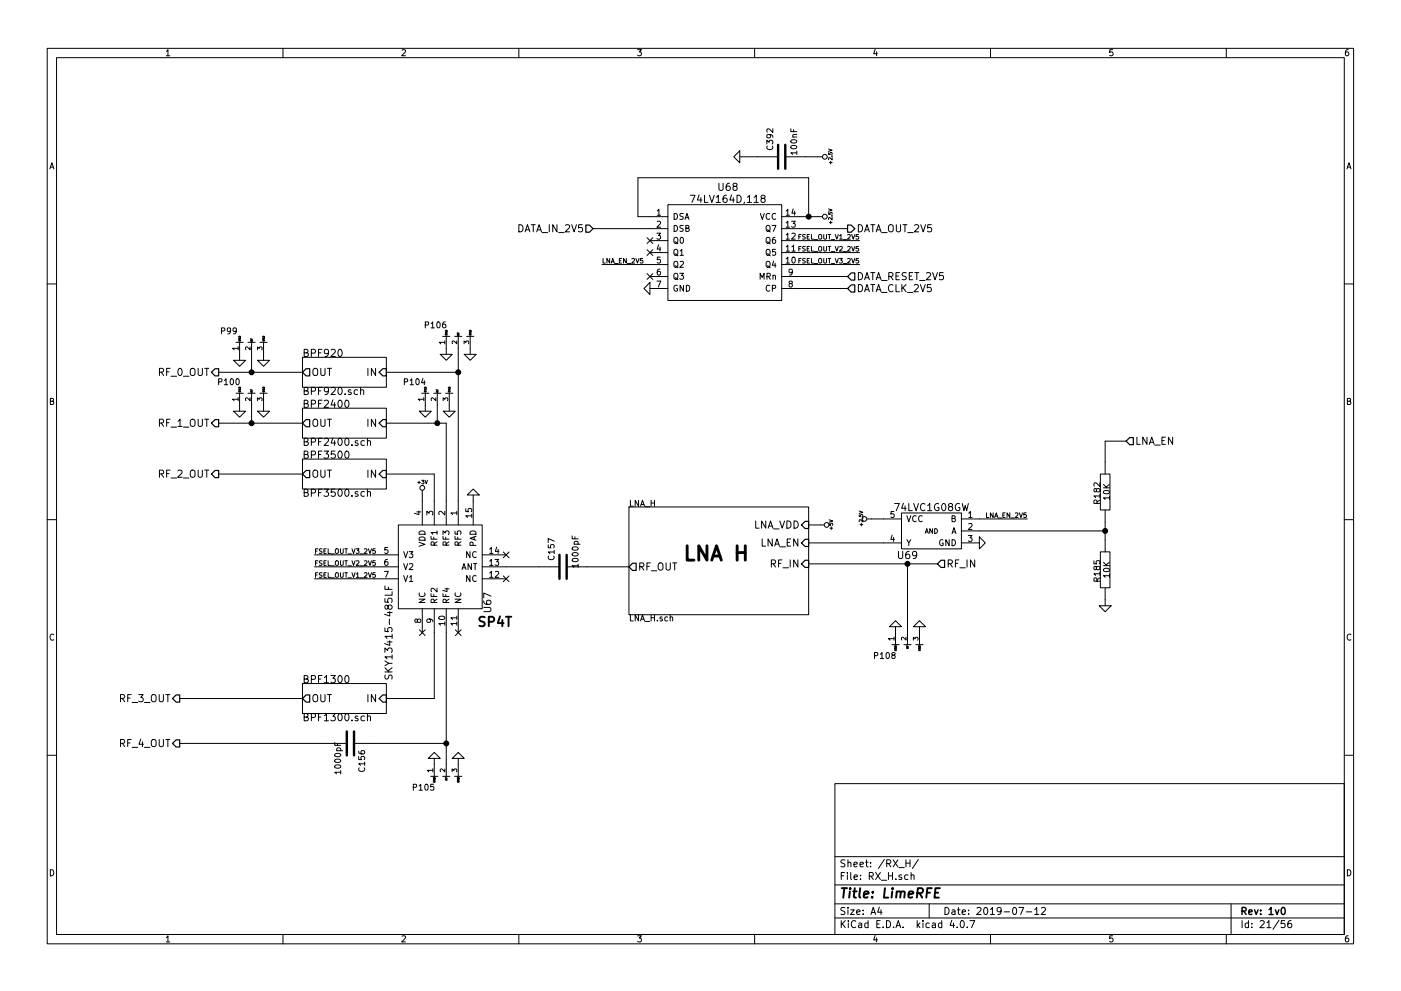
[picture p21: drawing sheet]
<svg xmlns="http://www.w3.org/2000/svg" width="297mm" height="210mm" viewBox="0 0 297 210" stroke-linecap="round" stroke-linejoin="round" font-family="sans-serif">
<g fill="none" stroke="#000" stroke-width=".21">
<path d="M10 10.3h277v189.9h-277zM12 12.2h273v186.1h-273zM35.3 10.9l.3-.4v1.3M35.3 11.8h.7M60 10.3v1.9M85.2 10.6l.5-.1 .3 .4-.8 .9h.8M110 10.3v1.9M135.2 10.5h.8l-.4 .5 .3 .1 .1 .2-.1 .4-.2 .1-.5-.1M160 10.3v1.9M185.5 10.5l-.3 .9h.8M185.9 11v.8M210 10.3v1.9"/>
<path d="M235.9 10.5h-.6v.6h.6l.1 .5-.3 .2-.4-.1M260 10.3v1.9M285.9 10.5l-.4 .1-.2 .2-.1 .8 .3 .2 .4-.1 .1-.4-.1-.2-.4-.1-.3 .3M10.6 35.8l.4-1.3 .4 1.3M10.7 35.5h.6M152.4 38.9v1.2l.3 .3h.3l.3-.3v-1.2M154.7 38.9l-.4 .1a.99 .99 0 0 0 0 1.4l.5-.1v-.6l-.3-.2h-.2l-.4 .2M155.6 33.3l1.2-1.3v2.5zM155.7 39.5l-.3-.3 .1-.2 .2-.1 .4 .1 .2 .2-.1 .2-.7 .2-.1 .2v.3l.3 .3h.3l.3-.3v-.3l-.3-.3M156.8 33.3h8.2M162.6 30.6v-.8l.5 .4 .1-.4h.5l.2 .2-.2 .6M162.7 31a.56 .56 0 0 0 .5 .8 .56 .56 0 0 0 .5-.8"/>
<path d="M163.1 28.5l.3 .3-.1 .4h-.6l-.1-.4 .2-.3 .8 .1 .3 .3v.3M163.9 27.3v.8l-1-.8-.3 .3 .1 .4M166.5 33.3h7.9M167.7 27.3v.6h1.2M167.8 31a.69 .69 0 0 1 1.1 .3 .74 .74 0 0 1-1.2-.1zM167.8 29.8a.69 .69 0 0 1 1.1 .3 .74 .74 0 0 1-1.2-.2zM168.1 29.1h.8M168.2 27.5v.4M168.9 32.4h-1.2l.3 .4M168.9 28.5l-.8 .1v.3l.1 .2M168.9 32.1v.7M175.7 32.4v.4h.3v-.4h.3l.1 .1v.3"/>
<path d="M175.7 31.6l.7 .3-.7 .2M175.8 34.5h.6M176.1 34.2v.6M176.4 33.1h.1M176.4 33.4v.5l-.5-.5-.2 .1v.4M285.6 35.8l.4-1.3 .4 1.3M285.7 35.5h.6M110 47.7a.77 .77 0 0 1 .9 .7 .77 .77 0 0 1-.9 .8zM111.3 49.2l.5-1.5 .5 1.5M111.5 48.8h.7M112.6 47.7h.9M113.1 47.7v1.5"/>
<path d="M113.8 49.2l.5-1.5 .5 1.5M113.9 48.8h.8M114.9 49.3h1.2M116.5 47.7v1.5M118.1 47.7v1.5l-.9-1.5v1.5M118.4 49.3h1.2M119.9 47.8l.6-.1 .3 .4-1 1.1h1M121.2 47.7l.5 1.5 .5-1.5M123.4 47.7h-.7l-.1 .7 .3-.1h.5l.1 .6-.3 .3-.6-.2M125.7 48.5h15.9M127.6 56.1h14M127.9 54.8v1h.4"/>
<path d="M129.3 54.8v1l-.6-1v1M129.6 55.8l.3-1 .4 1M129.7 55.5h.4M130.3 55.9h.8M131.3 55.3h.3M131.8 54.8h-.5v1h.5M132.8 54.8v1l-.6-1v1M133 55.9h.8M134 54.9l.3-.1 .2 .3-.6 .7h.6M134.8 54.8l.4 1 .3-1M136.3 54.8h-.5l-.1 .5h.5l.1 .3-.2 .2-.4-.1M137.2 50.4l1.2 1.3"/>
<path d="M137.2 53l1.2 1.2M137.2 58.1l1.2 1.2M137.8 51h3.8M137.8 53.6h3.8M137.8 58.7h3.8M138.4 50.4l-1.2 1.3M138.4 53l-1.2 1.2M138.4 58.1l-1.2 1.2M139.3 49.5h.8l-.5 .5 .4 .1v.5l-.2 .1-.5-.1M139.3 59.6h.8l-.5 1.3M139.3 44.7l.4-.3v1.3M139.3 47l.5-.1 .3 .4-.8 .9h.8"/>
<path d="M139.3 45.7h.8M139.6 51.9l-.3 1h.8M139.9 57.1h-.3l-.2 .3-.1 .7 .3 .3 .4-.2-.1-.6h-.3l-.3 .2M139.9 52.4v.9M140 54.6h-.6l-.1 .5h.7v.6l-.2 .1-.5-.1M141.6 43.4h24.1v20.3h-24.1zM141.6 46h-6.3v-8.3h36.1v8.3M142.9 45.3a.64 .64 0 0 1 .7 .6 .64 .64 0 0 1-.7 .7zM142.9 47.8a.64 .64 0 0 1 .7 .7 .64 .64 0 0 1-.7 .6zM142.9 50.5l.3-.1h.3l.2 .8a.42 .42 0 0 1-.2 .4 .42 .42 0 0 1-.4 0l-.2-.4zM142.9 53.1l.3-.2 .3 .1 .2 .7a.42 .42 0 0 1-.2 .4 .42 .42 0 0 1-.4 0l-.2-.4zM142.9 55.6l.3-.2 .3 .1 .2 .8a.42 .42 0 0 1-.2 .4 .42 .42 0 0 1-.4-.1l-.2-.3z"/>
<path d="M142.9 58.2l.3-.2h.3l.2 .8a.42 .42 0 0 1-.2 .4 .42 .42 0 0 1-.4 0l-.2-.4zM143.1 51.3l.7 .4M143.1 53.9l.7 .4M143.1 56.4l.7 .4M143.1 58.9l.7 .5M144.1 58h.8l-.4 .5 .4 .1v.5l-.2 .2-.6-.2M144.2 53.3l.4-.4v1.3M144.2 55.5l.5-.1 .2 .4-.8 .9h.8M144.2 54.2h.7M144.3 50.5l.2-.1a.67 .67 0 0 1 .4 .6 .67 .67 0 0 1-.4 .6l-.3-.5zM144.9 45.3h-.7v.5a.54 .54 0 0 1 .6 .6l-.2 .2-.5-.1M144.9 47.9h-.7v.4a.54 .54 0 0 1 .6 .7l-.2 .1-.5-.1"/>
<path d="M145.2 46.6l.4-1.3 .5 1.3M145.4 46.2h.5M145.4 48.4l.6-.1v-.4l-.6-.1v1.3h.5l.2-.4-.3-.3M146.4 41.4h1l-.7 1.5M148.2 41.3l-.3 1.1h.9M148.6 41.9v1M149.4 41.4v1.5h.7M150.4 41.4l.5 1.5 .5-1.5M151.8 41.9l.5-.5v1.5M151.8 42.9h.9M154 41.4l-.4 .1a.99 .99 0 0 0 0 1.4l.5-.1 .1-.5-.3-.3h-.3l-.3 .3M155.1 41.3l-.4 1.1h1"/>
<path d="M155.5 41.9v1M156.3 41.4a.77 .77 0 0 1 .9 .8 .77 .77 0 0 1-.9 .7zM157.9 42.9l-.2 .3M158.4 41.9l.5-.5v1.5M158.4 42.9h.9M159.9 41.9l.5-.5v1.5M159.9 42.9h.9M161.2 59.3v-1.3l.4 .9 .4-.9v1.3M161.2 45.3l.4 1.3 .5-1.3M161.6 42.1l-.3-.3 .1-.2 .2-.2 .5 .1 .1 .2v.2l-.7 .3-.2 .2v.3l.3 .2h.3l.3-.2v-.3l-.3-.3M162.5 55.6l.2-.2 .4 .1 .2 .8a.42 .42 0 0 1-.2 .4 .42 .42 0 0 1-.5-.1l-.2-.3zM162.5 53.1l.2-.2 .4 .1 .2 .7a.42 .42 0 0 1-.2 .4 .42 .42 0 0 1-.5 0l-.2-.4z"/>
<path d="M162.5 50.5l.2-.1h.4l.2 .8a.42 .42 0 0 1-.2 .4 .42 .42 0 0 1-.5 0l-.2-.4zM162.5 48l.2-.2 .4 .1 .2 .8a.42 .42 0 0 1-.2 .3 .42 .42 0 0 1-.5 0l-.2-.3zM162.6 58.6h.6l.1-.5-.7-.1v1.3M162.7 56.4l.6 .4M162.7 53.9l.6 .4M162.7 51.3l.6 .4M162.7 48.8l.6 .4M162.9 58.6l.4 .7M163.2 45.4a.56 .56 0 0 0-.8 .5 .56 .56 0 0 0 .8 .5M163.7 47.8h.8l-.5 1.3M163.9 58.5l.2-.1 .3 .1v.8M163.9 58.4v.9"/>
<path d="M164 55.4l-.2 .9h.7M164.3 50.4h-.3l-.2 .3v.7l.2 .2 .4-.1-.1-.6-.3-.1-.2 .3M164.3 55.8v.9M164.4 52.9h-.6v.6h.6v.5l-.2 .2-.4-.2M164.5 45.4a.56 .56 0 0 0-.8 .5 .56 .56 0 0 0 .8 .5M165.7 46h8.7M165.7 48.5h14M165.7 51h16.5M165.7 53.6h16.5M165.7 56.1h16.5M165.7 58.7h14M166.7 54.9l.3-.3v1.2"/>
<path d="M166.7 52.4l.3-.4v1.3M166.7 49.8l.3-.3v1.2M166.7 47.3l.3-.4v1.3M166.7 44.7l.3-.3v1.3M166.7 50.7h.7M166.7 45.7h.7M166.7 55.8h.7M166.7 53.3h.7M166.7 48.2h.7M167.8 46.9h.8l-.4 .5 .4 .1v.6l-.2 .1-.6-.1M167.9 52.4l.3-.4v1.3M167.9 49.6l.5-.1 .2 .3-.8 .9h.8"/>
<path d="M167.9 53.3h.7M168 57.6l-.2 .3-.4-.1-.1-.6 .5-.1 .2 .2-.1 .8-.3 .3h-.2M168 54.7l.2-.1a.67 .67 0 0 1 .4 .6 .67 .67 0 0 1-.4 .6l-.3-.5zM168.2 44.3l-.3 .9h.8M168.5 44.8v.9M169.4 55.3h.3M169.4 52.8h.3M169.4 50.2h.3M169.8 52.3h-.4v1M169.8 49.8h-.4v.9M169.8 54.8h-.4v1M170.7 52.3l-.5 .1a.41 .41 0 0 0 .5 .5l-.1 .3h-.4"/>
<path d="M170.7 49.8l-.5 .1a.41 .41 0 0 0 .5 .5l-.1 .3h-.4M170.7 54.9h-.5a.41 .41 0 0 0 .5 .5l-.1 .4h-.4M171.1 55.3h.4M171.1 52.8h.4M171.1 50.2h.4M171.6 52.3h-.5v1h.5M171.6 49.8h-.5v.9h.5M171.6 54.8h-.5v1h.5M172 52.3v1h.5M172 49.8v.9h.5M172 54.8v1h.5M172.6 55.9h.8"/>
<path d="M172.6 53.4h.8M172.6 50.8h.8M173.6 52.4l.2-.1 .4 .1-.1 .8h-.5zM173.6 49.9l.2-.1 .4 .1-.1 .8-.5-.1zM173.7 54.9l.3-.1 .2 .2v.7l-.2 .1-.4-.1v-.5zM174.7 52.3v.8l.2 .2 .3-.2v-.8M174.7 49.8v.8l.2 .1 .3-.1v-.8M174.7 54.8v.8l.2 .2 .3-.2v-.8M175.6 52.3h.5M175.6 49.8h.5M175.6 54.8h.5M175.7 45.1v.4h.3v-.4h.3l.1 .1v.3"/>
<path d="M175.7 44.3l.7 .3-.7 .2M175.8 47.2h.6M175.8 49.8v.9M175.8 52.3v1M175.8 54.8v1M176.1 46.9v.6M176.2 55.9h.8M176.2 53.4h.8M176.2 50.8h.8M176.4 45.8h.1M176.4 46.1v.5l-.5-.5-.2 .1v.4M177.1 52.3l.3 1 .3-1"/>
<path d="M177.1 49.8l.3 .9 .3-.9M177.1 54.8l.3 1 .3-1M178 54.8h.6l-.3 .4 .3 .2-.1 .3h-.5M178 52.4l.4-.1 .2 .3-.6 .7h.6M178 50l.3-.2v.9M178 50.7h.6M178.8 55.9h.7M178.8 53.4h.7M178.8 50.8h.7M179.7 52.4l.4-.1 .2 .3-.6 .7h.6M179.7 49.9l.4-.1 .2 .2-.6 .7h.6M179.7 54.9l.4-.1 .2 .3-.6 .7h.6"/>
<path d="M180.6 52.3l.3 1 .3-1M180.6 49.8l.3 .9 .3-.9M180.6 54.8l.3 1 .3-1M182 57.8a.77 .77 0 0 1 .9 .8 .77 .77 0 0 1-.9 .8zM182 47.7a.77 .77 0 0 1 .9 .7 .77 .77 0 0 1-.9 .8zM182 52.3h-.5v.5l.5-.1 .1 .4-.2 .2-.4-.1M182 49.8h-.5v.4h.5l.1 .4-.2 .1-.4-.1M182 54.8h-.5v.5h.5l.1 .3-.2 .2-.4-.1M183.3 59.4l.5-1.6 .5 1.6M183.3 49.2l.5-1.5 .5 1.5M183.4 58.9h.8M183.4 48.8h.8"/>
<path d="M184.6 57.8h.9M184.6 47.7h.9M185 47.7v1.5M185 57.8v1.6M185.8 59.4l.5-1.6 .5 1.6M185.8 49.2l.5-1.5 .5 1.5M185.9 58.9h.7M185.9 48.8h.7M186.9 59.5h1.2M186.9 49.3h1.2M188.4 58.6h.8l.1-.3v-.3l-.3-.2h-.6v1.6M188.4 47.9a.5 .5 0 0 1 .6-.2 .5 .5 0 0 1 .4 .5l-.1 .8-.3 .2a.53 .53 0 0 1-.6-.5z"/>
<path d="M188.8 58.6l.5 .8M190 58.6h.5M190 47.7v1.2l.3 .3h.3l.3-.3v-1.2M190.7 57.8h-.7v1.6h.7M191.4 47.7h.9M191.9 47.7v1.5M192.2 57.9l-.6-.1-.3 .3 .1 .4 .7 .3v.4l-.3 .2-.5-.1M192.5 49.3h1.1M192.8 58.6h.5M193.5 57.8h-.7v1.6h.7M193.9 47.8l.6-.1 .3 .4-.9 1.1h.9M194 57.8h.8"/>
<path d="M194.4 57.8v1.6M195 59.5h1.1M195.2 47.7l.5 1.5 .5-1.5M196.4 58l.6-.2 .3 .5-.9 1.1h.9M197.5 47.7h-.8l-.1 .7 .3-.1h.5l.1 .6-.3 .3-.6-.2M197.7 57.8l.5 1.6 .6-1.6M200 57.8h-.8v.8l.2-.2 .5 .1 .2 .6-.4 .3-.5-.2M10 60.2h2M33.8 79l.7-.1 .2-.2-.1-.4-.2-.1h-.6v1.5M34.2 79l.5 .7M35.3 78.9h.5M36.1 78.2h-.8v1.5"/>
<path d="M36.3 79.8h1.1M37.9 78.3l.2-.1a.81 .81 0 0 1 .5 .7 .81 .81 0 0 1-.5 .8l-.2-.2-.2-.4zM38.9 79.8h1.2M40.6 78.2a.5 .5 0 0 1 .5 0 .5 .5 0 0 1 .3 .5l-.1 .8-.3 .2a.53 .53 0 0 1-.7-.5v-.5zM42 78.2v1.2l.3 .3h.3l.3-.3v-1.2M43.4 78.2h.9M43.8 78.2v1.5M46.4 79h17.7M47 70.2l.6-.1v-.4l-.6-.1v1.2M48.9 70.1l-.2 .3-.4-.1-.1-.6 .5-.1 .2 .2-.1 .7-.3 .3h-.2M49.5 76.4h2.6l-1.3 1.3zM50 72.6h1.6"/>
<path d="M50.1 70.1l-.2 .3-.4-.1v-.6l.4-.1 .2 .2v.7l-.3 .3h-.3M50.5 73.9h-1.2l.3 .3M50.5 73.6v.6M50.6 71.7h.4l-.4 .3h.4M50.6 72.2l.2 .2 .2-.1v-.1h-.2M50.6 71.4l.3-.1 .1 .2h-.4zM50.8 72.6v3.8M52.6 72.6h1.5M53 73.6v.6l-.7-.6-.3 .2 .1 .4M53.1 71.8v.2h.4M53.3 71.9v.1M53.3 72.6v6.4"/>
<path d="M53.4 72.4l-.1-.2-.2 .1v.1h.4M53.5 72.2l-.1 .1M54.6 74.2v-.6l.4 .3 .1-.3 .4 .1v.5M54.6 76.4h2.5l-1.2 1.3zM55.1 72.6h1.5M55.7 71.7h.4l-.4 .3h.4M55.7 72.2l.2 .2 .2-.1v-.1h-.2M55.7 71.4l.3-.1 .1 .2h-.4zM55.9 72.6v3.8M64.1 75.8h17.8v6.4h-17.8zM64.5 74.8h.7l.1-.3-.1-.2-.7-.2v1.5h.6l.3-.2v-.3l-.4-.3M66 74.9l.8-.1 .1-.2-.1-.3-.2-.2h-.6v1.5"/>
<path d="M66.4 78.4a.5 .5 0 0 1 .6-.3 .5 .5 0 0 1 .4 .6l-.1 .8-.3 .2a.53 .53 0 0 1-.7-.5zM67.5 74.8h.5M68 78.2v1.2l.3 .3h.3l.3-.3v-1.2M68.3 74.1h-.8v1.5M69.4 78.2h.9M69.6 74.8l-.3 .3h-.2l-.3-.3v-.5l.5-.2a.96 .96 0 0 1-.1 1.5h-.3M69.8 78.2v1.5M70.2 74.3l.6-.2 .3 .4-.9 1.1h.9M71.8 74.3l.2-.2a.81 .81 0 0 1 .6 .8 .81 .81 0 0 1-.6 .7l-.2-.1-.1-.4zM78 78.2v1.5M79.6 78.2v1.5l-.9-1.5v1.5M81.9 79h15.3"/>
<path d="M90.2 69l.6-.1v-.5l-.6-.1v1.3M91.4 68.7l.3-.4v1.3M91.4 69.6h.7M92.7 68.4l.2-.1a.67 .67 0 0 1 .4 .6 .67 .67 0 0 1-.4 .7l-.3-.5zM93.3 75.2h2.6l-1.3 1.2zM93.9 71.4h1.5M94.3 72.6h-1.2l.3 .4M94.3 72.3v.7M94.4 70.5h.4l-.4 .2h.4M94.4 68.3h-.3l-.2 .3-.1 .7 .3 .3 .4-.2-.1-.6h-.3l-.3 .2M94.4 70.9l.2 .2 .2-.1v-.1l-.2 .1M94.4 70.1h.3l.1 .2h-.4z"/>
<path d="M94.6 71.4v3.8M96.4 71.4h1.5M96.9 72.3v.6l-.8-.6-.2 .2 .1 .4M97 70.6v.1h.4M97.2 70.6v.1M97.2 71.4v40M97.2 71.1l-.2-.2v.2h.4M97.4 70.9l-.2 .1M98.4 72.9v-.6l.4 .4 .2-.4 .3 .1v.5M98.4 75.2h2.6l-1.3 1.2zM98.9 71.4h1.6M99.5 70.5h.4l-.4 .2h.4"/>
<path d="M99.5 70.9l.2 .2 .2-.1v-.1l-.2 .1M99.5 70.1h.3l.1 .2h-.4zM99.7 71.4v3.8M136.5 61.2l1.3-1.3v2.6zM137.8 61.2h3.8M143.6 60.6a.59 .59 0 0 0-.7 .5 .59 .59 0 0 0 .7 .6v-.5h-.2M144.9 60.5v1.3l-.7-1.3v1.3M145.5 60.5a.64 .64 0 0 1 .7 .7 .64 .64 0 0 1-.7 .6zM163.2 60.6a.56 .56 0 0 0-.8 .5 .56 .56 0 0 0 .8 .6M163.8 61.2l.6-.1v-.5l-.6-.1v1.3M165.7 61.2h14M167.5 60.2l-.2-.3 .1-.2h.5v.3l-.5 .2-.1 .2v.4l.2 .1h.3l.2-.3-.1-.3-.1-.1"/>
<path d="M182 60.4a.77 .77 0 0 1 .9 .7 .77 .77 0 0 1-.9 .8zM183.3 61.9l.5-1.5 .5 1.5M183.4 61.5h.8M184.6 60.4h.9M185 60.4v1.5M185.8 61.9l.5-1.5 .5 1.5M185.9 61.5h.7M186.9 62h1.2M189.3 60.5a.72 .72 0 0 0-1 .5 .72 .72 0 0 0 .7 .9l.3-.2M190 60.4v1.5h.7M191.2 60.4v1.5M191.4 61l.7 .9"/>
<path d="M192.1 60.4l-.9 .8M192.4 62h1.1M193.8 60.5l.6-.1 .3 .4-.9 1.1h.9M195.1 60.4l.6 1.5 .5-1.5M197.4 60.4h-.8v.7l.2-.1h.5l.2 .6-.3 .3-.6-.2M285 60.2h2M10.7 85.1h.5l.1-.5-.6-.1v1.3h.5l.2-.4-.3-.3M33.8 89.8l.7-.1 .2-.2-.1-.4-.2-.2h-.6v1.6M34.2 89.8l.5 .7M35.3 89.7h.5M36.1 88.9h-.8v1.6M36.1 99.7h-.8v1.6"/>
<path d="M36.3 90.6h1.1M37.7 89.4l.5-.5v1.6M37.7 99.9l.6-.2 .3 .5-.9 1.1h.9M37.7 90.5h.9M38.9 90.6h1.2M40.4 100a.5 .5 0 0 1 .6-.3 .5 .5 0 0 1 .4 .5l-.1 .9-.3 .2a.53 .53 0 0 1-.7-.5zM40.6 89a.5 .5 0 0 1 .5 0 .5 .5 0 0 1 .3 .5l-.1 .8-.3 .2a.53 .53 0 0 1-.7-.5v-.5zM42 88.9v1.3l.3 .3h.3l.3-.3v-1.3M42 99.7v1.3l.3 .3h.3l.3-.3v-1.3M43.4 88.9h.9M43.4 99.7h.9M43.8 88.9v1.6"/>
<path d="M43.8 99.7v1.6M46.4 81l.6-.1v-.4l-.6-.1v1.2M46.4 89.8h17.7M47.6 80.7l.3-.3v1.2M47.6 81.6h.7M48.9 80.5l.2-.1a.67 .67 0 0 1 .4 .6 .67 .67 0 0 1-.4 .6l-.3-.5zM49.5 87.2h2.6l-1.3 1.3zM50 83.4h1.6M50.1 80.5l.2-.1a.67 .67 0 0 1 .4 .6 .67 .67 0 0 1-.4 .6l-.3-.5zM50.5 84.7h-1.2l.3 .3M50.5 84.3v.7M50.6 82.5h.4l-.4 .3h.4"/>
<path d="M50.6 83l.2 .2 .2-.1v-.1h-.2M50.6 82.2l.3-.1 .1 .2h-.4zM50.8 83.4v3.8M52.6 83.4h1.5M53 84.4v.6l-.7-.6-.3 .2 .1 .4M53.1 82.6v.2h.4M53.3 82.7v.1M53.3 83.4v6.4M53.4 83.2l-.1-.2-.2 .1v.1h.4M53.5 83l-.1 .1M54.6 85v-.6l.4 .3 .1-.3h.4v.6M54.6 87.2h2.5l-1.2 1.3z"/>
<path d="M55.1 83.4h1.5M55.7 82.5h.4l-.4 .3h.4M55.7 83l.2 .2 .2-.1v-.1h-.2M55.7 82.2l.3-.1 .1 .2h-.4zM55.9 83.4v3.8M64.1 86.6h17.8v6.4h-17.8zM64.1 97.4h17.8v6.4h-17.8zM64.5 85.6h.7l.1-.3-.1-.2-.7-.2v1.5h.6l.2-.1 .1-.4-.4-.3M64.5 93.7l.7-.1 .1-.2-.1-.3-.7-.1v1.5h.6l.2-.1 .1-.4-.4-.3M64.5 96.4h.7l.1-.3-.1-.2-.7-.2v1.5h.6l.2-.1 .1-.4-.4-.3M64.5 82.9l.7-.1 .1-.2-.1-.3-.7-.1v1.5h.6l.2-.1 .1-.4-.4-.3M66 85.7l.8-.1 .1-.2-.1-.3-.2-.2h-.6v1.5"/>
<path d="M66 93.8l.8-.1 .1-.2-.1-.4-.2-.1h-.6v1.5M66 96.5l.8-.1 .1-.2-.1-.3-.2-.2h-.6v1.5M66 83l.8-.1 .1-.2-.1-.4-.2-.1h-.6v1.5M66.4 89.2a.5 .5 0 0 1 .6-.3 .5 .5 0 0 1 .4 .6l-.1 .8-.3 .2a.53 .53 0 0 1-.7-.5zM66.4 100a.5 .5 0 0 1 .6-.3 .5 .5 0 0 1 .4 .5l-.1 .9-.3 .2a.53 .53 0 0 1-.7-.5zM67.5 85.6h.5M67.5 93.7h.5M67.5 96.4h.5M67.5 82.9h.5M68 88.9v1.3l.3 .3h.3l.3-.3v-1.3M68 99.7v1.3l.3 .3h.3l.3-.3v-1.3M68.3 84.9h-.8v1.5"/>
<path d="M68.3 93h-.8v1.5M68.3 95.7h-.8v1.5M68.3 82.2h-.8v1.5M68.7 95.7h.9l-.5 .6 .5 .3v.5l-.3 .1-.6-.1M68.8 85.1l.5-.2 .3 .4-.9 1.1h.9M68.8 93.1l.5-.1 .3 .4-.9 1.1h.9M69.4 88.9h.9M69.4 99.7h.9M69.6 82.8l-.3 .3h-.2l-.3-.3v-.5l.5-.1a.96 .96 0 0 1-.1 1.5h-.3M69.8 88.9v1.6M69.8 99.7v1.6M70.2 82.3l.6-.1 .3 .4-.9 1.1h.9"/>
<path d="M70.6 84.8l-.4 1.1h1M70.6 92.9l-.4 1.1h1M70.9 85.4v1M70.9 93.5v1M71 95.7h-.7l-.1 .7 .2-.1 .5 .1 .2 .5-.3 .3-.6-.1M71.8 85.1l.2-.2a.81 .81 0 0 1 .6 .8 .81 .81 0 0 1-.6 .7l-.2-.1-.1-.5zM71.8 93.1l.2-.1a.81 .81 0 0 1 .6 .7 .81 .81 0 0 1-.6 .8l-.2-.1-.1-.5zM71.8 95.9l.2-.2a.81 .81 0 0 1 .6 .8 .81 .81 0 0 1-.6 .7l-.2-.1-.1-.5zM71.8 82.3l.2-.1a.81 .81 0 0 1 .6 .8 .81 .81 0 0 1-.6 .7l-.2-.1-.1-.5zM73.2 83.6v.1M73.3 85.1l.2-.2a.81 .81 0 0 1 .5 .8 .81 .81 0 0 1-.5 .7l-.2-.1-.2-.5zM73.3 93.1l.2-.1a.81 .81 0 0 1 .5 .7 .81 .81 0 0 1-.5 .8l-.2-.1-.2-.5z"/>
<path d="M73.3 95.9l.2-.2a.81 .81 0 0 1 .5 .8 .81 .81 0 0 1-.5 .7l-.2-.1-.2-.5zM74.4 82.8l-.3-.1-.3 .2 .1 .2 .5 .2v.3h-.6M74.6 94.4v.1M75.8 82.8l-.4-.1-.3 .3 .1 .6h.6M75.9 93.6l-.4-.1-.2 .2 .1 .2 .5 .2v.3h-.6M76.5 82.8a.36 .36 0 0 1 .6 .1v.8M76.5 82.2v1.5M77.3 93.6l-.5-.1-.3 .3 .2 .6h.6M77.9 93.6h.1a.36 .36 0 0 1 .6 .1v.8M77.9 93v1.5M78 88.9v1.6M78 99.7v1.6"/>
<path d="M79.6 88.9v1.6l-.9-1.6v1.6M79.6 99.7v1.6l-.9-1.6v1.6M81.9 89.8h12.7v21.6M85.7 81l.6-.1 .1-.4-.7-.1v1.2M86.9 80.7l.4-.3v1.2M86.9 81.6h.8M88.3 80.5l.1-.1a.67 .67 0 0 1 .5 .6 .67 .67 0 0 1-.5 .6l-.2-.5zM88.9 87.2h2.5l-1.2 1.3zM89.4 83.4h1.5M89.7 80.3l-.3 .9h.7M89.9 84.7h-1.2l.3 .3M89.9 84.3v.7"/>
<path d="M90 82.5h.4l-.4 .3h.4M90 80.8v.8M90 83l.1 .2 .3-.1-.1-.1h-.1M90 82.2l.3-.1 .1 .2h-.4zM90.2 83.4v3.8M91.9 83.4h1.6M92.4 84.4v.6l-.7-.6-.3 .2 .1 .4M92.5 82.6v.2h.4M92.7 82.7v.1M92.7 83.4v6.4M92.7 83.2l-.1-.2-.1 .2h.4M92.9 83l-.2 .1"/>
<path d="M94 85v-.6l.3 .3 .2-.3h.3v.6M94 87.2h2.5l-1.3 1.3zM94.5 83.4h1.5M95 82.5h.5l-.5 .3h.5M95.1 83l.1 .2 .3-.1-.1-.1h-.1M95.1 82.2l.3-.1 .1 .2h-.5zM95.2 83.4v3.8M238.8 93.6h-4.5v7M241 92.8v1.5h.8M243.2 92.8v1.5l-.9-1.5v1.5M243.7 94.3l.5-1.5 .5 1.5M243.8 93.8h.8"/>
<path d="M244.8 94.4h1.2M246.4 93.5h.5M247.1 92.8h-.7v1.5h.7M248.6 92.8v1.5l-.9-1.5v1.5M285.7 85.1h.5l.1-.5-.6-.1v1.3h.5l.2-.4-.3-.3M10 110.3h2M33.8 100.6l.7-.1 .2-.3-.1-.3-.2-.2h-.6v1.6M34.2 100.6l.5 .7M35.3 100.5h.5M36.3 101.4h1.1M38.9 101.4h1.2M46.4 100.6h17.7"/>
<path d="M64.5 104.5l.7-.1 .1-.2-.1-.3-.7-.1v1.5h.6l.2-.1 .1-.4-.4-.3M66 104.6l.8-.1 .1-.2-.1-.4-.2-.1h-.6v1.5M66.7 117.7h17.8M66.9 119.5h.3M66.9 116.9h.3M67.4 119h-.5v1M67.4 116.4h-.5v1M67.5 104.5h.5M68.3 103.8h-.8v1.5M68.3 119l-.6 .1a.41 .41 0 0 0 .5 .5v.3h-.5M68.3 116.5h-.6a.41 .41 0 0 0 .5 .5v.4h-.5M68.7 119.5h.3"/>
<path d="M68.7 116.9h.3M68.7 103.8h.9l-.5 .6 .5 .2v.6l-.3 .1-.6-.1M69.2 119h-.5v1h.5M69.2 116.4h-.5v1h.5M69.6 119v1h.5M69.6 116.4v1h.5M70.2 117.5h.7M71 103.8h-.7l-.1 .7 .2-.1h.5l.2 .6-.3 .3-.6-.1M71.1 119.1l.2-.1 .4 .1-.1 .8-.5-.1zM71.1 116.6l.2-.2 .4 .2-.1 .8-.5-.1zM71.8 103.9l.2-.1a.81 .81 0 0 1 .6 .7 .81 .81 0 0 1-.6 .8l-.2-.1-.1-.5zM72.2 119v.8l.2 .2 .4-.2v-.8"/>
<path d="M72.2 116.4v.8l.2 .2 .4-.2v-.8M73.1 119h.6M73.1 116.4h.6M73.3 103.9l.2-.1a.81 .81 0 0 1 .5 .7 .81 .81 0 0 1-.5 .8l-.2-.1-.2-.5zM73.4 116.4v1M73.4 119v1M73.8 117.5h.7M74.6 105.2v.1M74.6 119l.4 1 .3-1M74.6 116.4l.4 1 .3-1M75.5 116.4h.6l-.3 .4 .3 .2v.3h-.6M75.5 119.1l.4-.1 .2 .2-.6 .8h.6"/>
<path d="M75.9 104.4l-.4-.1-.2 .2 .1 .2 .5 .2v.3h-.6M76.3 117.5h.8M77.2 119.1l.4-.1 .2 .2-.6 .8h.6M77.2 116.5l.4-.1 .2 .3-.6 .7h.6M77.3 104.4l-.5-.1-.3 .3 .2 .6h.6M77.9 104.4h.1a.36 .36 0 0 1 .6 .1v.8M77.9 103.8v1.5M78.1 119l.3 1 .4-1M78.1 116.4l.3 1 .4-1M79.6 119h-.5l-.1 .5 .5-.1 .1 .4-.2 .2-.4-.1M79.6 116.4h-.5l-.1 .5h.5l.1 .3-.2 .2-.4-.1M81.9 100.6h10.2v10.8"/>
<path d="M82.1 118.7h-.3l-.2 .3v.7l.2 .3 .4-.2-.1-.6h-.3l-.2 .2M82.2 116.1h-.6v.6h.6v.6l-.2 .1-.4-.1M84.5 111.4h17.7v17.8h-17.7zM85.6 117l.4 1.3 .4-1.3M85.6 119.6l.4 1.2 .4-1.2M86.7 117h.8l-.4 .5 .4 .1v.6l-.2 .1-.6-.1M86.8 119.7l.5-.1 .2 .3-.8 .9h.8M88.4 108.6h.8M88.5 102.4h.6M88.8 108.4v.8l-.9-.3M88.8 115.1l1.3 .4-1.3 .4M88.8 102.1v.6"/>
<path d="M88.9 114.1a.69 .69 0 0 1 .8-.2 .69 .69 0 0 1 .4 .7h-1.3zM88.9 112.9a.69 .69 0 0 1 .8-.2 .69 .69 0 0 1 .4 .7h-1.3zM89.4 101.9h.5l-.3 .3 .3 .1-.1 .3h-.4M89.5 104v7.4M90.1 101.9l.3 .8 .2-.8M90.5 109.3v-.8l.5 .4 .1-.4h.5l.2 .2-.2 .6M91.4 113.8v.6h1.3M92 114v.4M92 115.7v-.6l-.5-.1-.1 .7h1.3M92.7 113h-1.3l.3 .4M92.7 115l-.7 .4M92.7 112.6v.8"/>
<path d="M93.9 113.8v.6h1.3M93.9 113.4v-.8l.5 .5 .1-.4h.6l.1 .2-.1 .5M94.3 108.5v.8l-.9-.8-.4 .2 .1 .5M94.5 114v.4M94.6 115.7l-.1-.6-.5-.1-.1 .7h1.3M95.2 115l-.6 .4M96.5 113.8v.6h1.2M96.5 112.7v.6l.6 .1v-.7h.5l.1 .2-.1 .5M96.9 108.8h-1.3l.3 .4M96.9 108.5v.7M97.1 114v.4M97.1 115.7v-.6l-.5-.1-.1 .7h1.2"/>
<path d="M97.7 115l-.6 .4M98.8 107.9v.6l.5 .1v-.7h.6l.1 .2-.1 .5M99.1 105l1.2-1.2 1.3 1.2zM99.6 117v1.3l-.7-1.3v1.3M99.7 112.9a.69 .69 0 0 1 .8-.2 .69 .69 0 0 1 .4 .7h-1.3zM99.9 119.6v1.2l-.7-1.2v1.2M100 109.4h-1.2l.3 .4M100 109.1v.7M100.3 115.7l-.1-.6h-.5l-.1 .6h1.3M100.3 105v6.4M100.4 119.6h.7M100.5 113.9v.6"/>
<path d="M100.7 119.6v1.2M100.9 113.8l-1.3 .4 1.3 .4M101 117.1a.56 .56 0 0 0-.8 .6 .56 .56 0 0 0 .8 .5M102.2 117.7h5.1M103.8 119l.4-.3v1.3M103.8 116.5l.4-.4v1.3M103.8 120h.7M103.8 117.4h.7M105 118.7h.7l-.4 .5 .4 .1v.5l-.2 .2-.5-.2M105.3 116.1l-.3 .9h.8M105.6 116.6v.8M106.7 117.1l1.2 1.2"/>
<path d="M107.9 117.1l-1.2 1.2M116.2 115.6v.6l.6 .1v-.7h.6l.1 .2-.1 .5M116.3 118a.56 .56 0 0 0 .6 .7 .56 .56 0 0 0 .5-.7M117.5 117.1h-1.3l.4 .4M117.5 114.8l-1.3-.5v.8M117.5 116.8v.7M121.3 113.7v.6h1.3M121.4 118.6a.76 .76 0 0 1 1.2 .3 .74 .74 0 0 1-1.3-.1zM121.4 117.4a.76 .76 0 0 1 1.2 .3 .74 .74 0 0 1-1.3-.2zM121.4 116.2a.76 .76 0 0 1 1.2 .3 .74 .74 0 0 1-1.3-.2zM121.7 115.5h1.3M121.8 115.5l-.1-.4 .3-.2 .5 .1v.5"/>
<path d="M121.9 113.9v.4M122.6 119.7v.7M133.3 107.6h38.1v22.8h-38.1zM133.7 106.1v1.3h.6M135.4 106.1v1.3l-.7-1.3v1.3M135.8 107.4l.4-1.3 .5 1.3M135.9 107h.6M136.8 107.5h.9M137.9 119.4h-.7v1.5M138 106.1v1.3M138 106.7h.8M138.8 106.1v1.3"/>
<path d="M139.6 119.7a.5 .5 0 0 1 .6-.3 .5 .5 0 0 1 .4 .5l-.1 .8-.3 .2a.53 .53 0 0 1-.7-.5zM141.2 119.4v1.3l.3 .2h.3l.3-.2v-1.3M142.6 119.4h.9M143.1 119.4v1.5M160.2 110.5v1.6h.8M161.6 114.3v1.6h.7M162.4 110.5v1.6l-.9-1.6v1.6M162.9 112.1l.5-1.6 .5 1.6M163 111.6h.7M163.6 119.6l.7-.1 .1-.2v-.4l-.3-.1h-.5v1.5M163.7 114.3v1.6l-.9-1.6v1.6M163.9 119.6l.5 .7"/>
<path d="M164 112.2h1.2M164.2 115.9l.5-1.6 .6 1.6M164.4 115.4h.7M165.1 119.5h.5M165.3 110.5l.5 1.6 .5-1.6M165.4 116h1.1M165.8 118.8h-.7v1.5M166.8 110.5a.77 .77 0 0 1 .9 .8 .77 .77 0 0 1-.9 .8zM166.9 115.1h.5M167.5 118.8v1.5M167.6 114.3h-.7v1.6h.7M168.4 110.5a.77 .77 0 0 1 .8 .8 .77 .77 0 0 1-.8 .8z"/>
<path d="M169.2 118.8v1.5l-.9-1.5v1.5M169.2 114.3v1.6l-.9-1.6v1.6M171.4 111.4h3.4M171.4 115.2h19.7M171.4 119.6h27.4M175.8 111.1v.3h.3v-.3l.3-.1 .2 .2-.1 .2M175.8 110.3l.8 .2-.8 .3M176 112.1h.6M176.3 111.8v.6M182.2 109.2v.4h.3v-.4h.3l.1 .1v.3M182.2 108.4l.7 .3-.7 .2M182.3 111.3h.6"/>
<path d="M182.6 111v.6M182.9 109.9h.1M182.9 110.3v.4l-.5-.4h-.2v.4M183.8 110.1h7.3M189.2 113.5l-.3 .9h.7M189.5 114v.9M189.5 108.5h-.6v.6h.6v.6l-.1 .1-.5-.1M189.7 106.8h1l-.7 1.6M190.5 117v1.2l.3 .3h.3l.3-.3v-1.2M191.1 108.8h12.7v7.7h-12.7zM191.5 106.8l-.3 1h.9M191.9 107.3v1.1"/>
<path d="M192.3 114.5l.4 .7 .4-.7M192.3 109.4l.4 1.3 .4-1.3M192.4 119.6v17.2M192.7 106.8v1.6h.7M192.7 115.2v.6M192.8 117l-.5 .1a.99 .99 0 0 0 0 1.4l.5-.1 .1-.5-.3-.3h-.3l-.3 .3M193.7 106.8l.5 1.6 .5-1.6M194.3 109.5a.56 .56 0 0 0-.8 .5 .56 .56 0 0 0 .8 .6M194.4 117.6l-.3 .3h-.3l-.3-.3v-.5l.6-.1a.96 .96 0 0 1-.2 1.5h-.3M195.5 109.5a.56 .56 0 0 0-.7 .5 .56 .56 0 0 0 .7 .6M196.1 107a.72 .72 0 0 0-1 .5 .72 .72 0 0 0 .7 .9l.3-.2M196.2 113.2l.3-1 .3 1"/>
<path d="M196.2 112.9h.5M196.7 107.3l.4-.5v1.6M196.7 108.4h.9M197.7 112.2v1l-.6-1v1M198.2 112.2a.5 .5 0 0 1 .6 .5 .5 .5 0 0 1-.6 .5zM199 106.9a.71 .71 0 0 0-.9 .7 .71 .71 0 0 0 .9 .7l.1-.6h-.3M199.8 107l.2-.2a.81 .81 0 0 1 .6 .8 .81 .81 0 0 1-.6 .8l-.2-.2-.2-.4zM199.9 114.5a.59 .59 0 0 0-.7 .6 .59 .59 0 0 0 .7 .6l.1-.5h-.3M201 119.6l.8-.1 .1-.2v-.4l-.3-.1h-.6v1.5M201.2 114.5v1.3l-.7-1.3v1.3M201.4 107.5l-.3-.3 .1-.2 .2-.2 .4 .1 .2 .2-.1 .2-.7 .3-.1 .2v.3l.3 .3h.3l.3-.3v-.3l-.3-.3M201.4 119.6l.5 .7"/>
<path d="M201.9 110l.6-.1v-.4l-.6-.1v1.3h.4l.3-.4-.3-.3M201.9 113.2l.4-1.2 .4 1.2M201.9 114.5a.64 .64 0 0 1 .7 .6 .64 .64 0 0 1-.7 .7zM202 112.8h.6M202.6 119.5h.5M203.3 118.8h-.7v1.5M203.4 106.9a.71 .71 0 0 0-.9 .7 .71 .71 0 0 0 .9 .7l.1-.6h-.3M203.8 110.1h14M203.8 112.6h30.5M203.8 115.2h3.8M204 106.8l.4 1.6 .2-1.1 .4 1.1 .3-1.6M205 118.8v1.5"/>
<path d="M205.3 113.6h.8l-.4 .5 .3 .1v.6l-.1 .1-.6-.1M205.4 108.9l.3-.4v1.3M205.4 111.2l.5-.1 .2 .3-.8 .9h.8M205.4 109.8h.7M206.7 118.8v1.5l-.9-1.5v1.5M207.6 113.9l1.3 1.3-1.3 1.3zM209.2 108.8v1h.5M210.6 108.8v1l-.6-1v1M210.9 109.8l.3-1 .4 1M211 109.5h.5M211.6 109.9h.8M212.6 109.3h.4"/>
<path d="M213.1 108.8h-.5v1h.5M214.1 108.8v1l-.6-1v1M214.3 109.9h.8M215.3 108.9l.3-.1 .2 .3-.6 .7h.6M216.1 108.8l.4 1 .3-1M217.6 108.8h-.5l-.1 .5 .5-.1 .1 .4-.2 .2-.4-.1M231.9 119v.6l.6 .1v-.7h.6l.1 .2-.1 .5M232.5 103.9l.2-.2h.4l.1 .2-.1 .4-.4 .1-.2-.1-.2-.6h-.3v.6l.2 .1 .3-.3M232.6 106.8l-.1-.6-.5-.1-.1 .7h1.3M233.2 105.2h-1.3l.4 .4M233.2 102.4v.8l-.9-.8-.4 .3 .1 .4M233.2 106.1l-.6 .4"/>
<path d="M233.2 104.9v.7M233.3 100.6h2v7.6h-2zM233.3 117.1h2v7.6h-2zM234 103.5h1.2M234 102.8l.7 .7M234 119.3l.7 .7M234 104.2a.76 .76 0 0 1 1.2 .3 .74 .74 0 0 1-1.2-.1zM234.3 108.2v8.9M235.2 105.6h-1.2l.3 .4M235.2 105.3v.7M235.2 102.8l-.7 .5M235.2 119.3l-.7 .5"/>
<path d="M285 110.3h2M11.4 134.6a.58 .58 0 0 0-.8 .6 .58 .58 0 0 0 .8 .5M66.7 120.3h17.8M66.7 122.8h17.8M66.9 122h.3M67.4 121.5h-.5v1M68.3 121.6h-.6a.41 .41 0 0 0 .5 .5v.3h-.5M68.7 122h.3M69.2 121.5h-.5v1h.5M69.6 121.5v1h.5M70.2 120.1h.7M70.2 122.6h.7"/>
<path d="M71.1 121.7l.2-.2 .4 .2-.1 .7h-.5zM72.2 121.5v.8l.2 .2 .4-.2v-.8M73.1 121.5h.6M73.4 121.5v1M73.8 120.1h.7M73.8 122.6h.7M74.6 121.5l.4 1 .3-1M75.5 121.8l.3-.3v1M75.5 122.5h.6M76.3 120.1h.8M76.3 122.6h.8M77.2 121.6l.4-.1 .2 .3-.6 .7h.6"/>
<path d="M78.1 121.5l.3 1 .4-1M79.6 121.5h-.5l-.1 .5 .5-.1 .1 .4-.2 .2-.4-.1M81.5 121.2h.8l-.5 1.3M81.6 138.4v-.9l.6 .5 .3-.5 .5 .1 .1 .2-.1 .6M81.6 133.2v.8h.7l-.1-.2 .1-.5 .6-.2 .2 .3-.1 .6M81.6 127v.7l.7 .1-.1-.2 .1-.5 .6-.2 .2 .3-.1 .6M81.6 124.3v.7h1.5M82.1 136.2h1M82.1 130h1M82.3 128.7l.2-.3h.4l.2 .3-.1 .5-.5 .1-.2-.2-.2-.7h-.2l-.2 .1-.1 .5 .2 .2 .2 .1 .3-.3M82.3 124.5v.5M82.5 131.3v1.2"/>
<path d="M82.6 136v.9l-1.1-.4M82.6 129.7v1l-1.1-.4M83.1 139.4h-1.5l.4 .4M83.1 135h-1.5l.4 .5M83.1 125.5v.8h-1.5M83.1 134.6v.9M83.1 138.9v.9M85.6 122.1l.4 1.3 .4-1.3M86.8 122.5l.4-.4v1.3M86.8 123.4h.7M88.5 131.6l.2-.3 .4 .1 .1 .2-.1 .4h-.4l-.2-.1-.1-.5h-.3l-.1 .5 .3 .1 .2-.2M88.8 127.1h1.3l-1.3 .7h1.3"/>
<path d="M88.9 133.6l1.2 1.2M89 125.8a.56 .56 0 0 0 .5 .8 .56 .56 0 0 0 .5-.8M89.5 129.2v5M90.1 133.6l-1.2 1.2M91 131.3l.3 .3-.1 .3-.6 .1-.1-.4 .2-.3 .8 .1 .3 .3v.2M91.4 126v.6h1.3M92 126.1v.5M92 127.8v-.6h-.5l-.1 .6h1.3M92.1 129.2v19h-10.2M92.7 124.8v.8l-1-.8-.3 .2 .1 .5M92.7 127.1l-.7 .4M93.1 130.9a.69 .69 0 0 1 1.2 .3 .74 .74 0 0 1-1.3-.2z"/>
<path d="M93.9 126v.6h1.3M94.3 132.3h-1.3l.4 .4M94.3 131.9v.8M94.3 124.9h.9M94.5 126.1v.5M94.6 127.8l-.1-.6h-.5l-.1 .6h1.3M94.6 129.2v35.5M94.8 124.8v.7l-.9-.3M95.2 127.1l-.6 .4M96.5 127.1h1.2l-1.2 .7h1.2M96.5 133.6l1.3 1.2M96.6 125.8a.56 .56 0 0 0 .5 .8 .56 .56 0 0 0 .5-.8"/>
<path d="M96.9 132.3h-1.3l.3 .4M96.9 131.1h-1.3l.3 .3M96.9 130.7v.7M96.9 131.9v.8M97.2 129.2v5M97.8 133.6l-1.3 1.2M98 120.8l.4-1.2 .4 1.2M98.1 120.5h.6M99.6 122.1v1.3l-.7-1.3v1.3M101 122.2a.56 .56 0 0 0-.8 .5 .56 .56 0 0 0 .8 .6M102.2 120.3h16.4M102.2 122.8h5.1"/>
<path d="M102.6 128.9h1.2l.3 .3v.3l-.3 .3h-1.2M102.6 127.5v.4a.99 .99 0 0 0 1.5 0l-.2-.5-.5-.1-.3 .4v.2l.3 .3M103.8 121.6l.4-.4v1.3M103.8 122.5h.7M104.1 126.5l-1.5-.7v1M105 121.3l.5-.1 .2 .4-.7 .9h.7M106.7 122.2l1.2 1.2M107.9 122.2l-1.2 1.2M120.1 120.3h13.2M122.6 120h-1.3l.4 .4M133.7 130.5v1.2h.6M135.4 130.5v1.2l-.7-1.2v1.2"/>
<path d="M135.6 120.2h.8l.1-.3-.1-.3-.2-.2h-.6v1.5M135.8 131.7l.4-1.2 .5 1.2M135.9 131.4h.6M136 120.2l.5 .7M136.8 131.8h.9M137.2 120.2h.5M138 130.5v1.2M138 131.1h.8M138.1 121.1h1.2M138.8 130.5v1.2M139.4 131.6v.1M140.4 131l-.3-.1-.2 .2 .1 .2 .4 .1v.3h-.5"/>
<path d="M141.5 131l-.3-.1-.3 .2 .1 .6h.5M142.1 131l.2-.1 .3 .1v.7M142.1 130.5v1.2M166 120.5h1.2M185.4 139.1l.6-.1 .1-.4-.7-.2v1.3M186.6 138.8l.4-.4v1.3M186.6 139.7h.8M188 138.6l.1-.2a.67 .67 0 0 1 .5 .7 .67 .67 0 0 1-.5 .6l-.2-.5zM188.6 133l1.3-1.3 1.2 1.3zM189.1 136.8h1.5M189.3 139l-.2-.2v-.2h.6v.3l-.5 .1-.1 .2v.4l.2 .1h.3l.2-.2-.1-.4-.1-.1M189.6 135.5h-1.2l.3 .3"/>
<path d="M189.6 135.1v.7M189.7 137.4h.4l-.4 .2h.4M189.7 137.8l.1 .3 .3-.2-.1-.1-.1 .1M189.7 137.1l.3-.1 .1 .2h-.4zM189.9 133v3.8M191.6 136.8h1.6M192.1 135.2v.6l-.7-.6-.3 .2 .1 .4M192.2 137v.2h.4M192.4 137v.2M192.4 137.6l-.1-.3-.1 .3h.4M192.6 137.3l-.2 .2M193.6 135.8v-.6l.4 .3 .2-.3h.3v.6"/>
<path d="M194.2 136.8h1.5M194.7 137.4h.4l-.4 .2h.4M194.8 137.8l.1 .3 .2-.2v-.1l-.1 .1M194.8 137.1l.2-.1 .1 .2h-.4zM194.9 131.7l1.3 1.3h-2.5zM194.9 133v3.8M203.5 120.5h1.2M232.5 120.4l.2-.2h.4l.1 .2-.1 .4-.4 .1-.2-.1-.2-.6h-.3v.6l.2 .1 .3-.3M232.6 123.3l-.1-.6h-.5l-.1 .6h1.3M233 128.5h2.6l-1.3 1.3zM233.2 121.7h-1.3l.4 .4M233.2 121.4v.7"/>
<path d="M233.2 122.6l-.6 .4M234 120h1.2M234 120.7a.76 .76 0 0 1 1.2 .3 .74 .74 0 0 1-1.2-.1zM234.3 124.7v3.8M235.2 122.1h-1.2l.3 .4M235.2 121.8v.7M286.4 134.6a.58 .58 0 0 0-.8 .6 .58 .58 0 0 0 .8 .5M25.6 148.2l.7-.1 .1-.2v-.4l-.3-.1h-.5v1.5M25.6 157.7l.7-.1 .1-.2v-.4l-.3-.1h-.5v1.5M25.9 148.2l.5 .7M25.9 157.7l.5 .7M27.1 148.1h.5"/>
<path d="M27.1 157.6h.5M27.8 147.4h-.7v1.5M27.8 156.9h-.7v1.5M28 149h1.2M28 158.6h1.2M29.4 147.4h1l-.6 .5 .6 .3-.1 .5-.3 .2-.6-.2M29.8 156.8l-.3 1.1h.9M30.2 157.4v1M30.6 149h1.2M30.6 158.6h1.2M32.2 157.1a.5 .5 0 0 1 .5-.2 .5 .5 0 0 1 .4 .5l-.1 .8-.3 .2a.53 .53 0 0 1-.6-.5zM32.3 147.4a.5 .5 0 0 1 .5 0 .5 .5 0 0 1 .3 .5l-.1 .8-.3 .2a.53 .53 0 0 1-.6-.5v-.5z"/>
<path d="M33.8 147.4v1.2l.3 .3h.2l.3-.3v-1.2M33.8 156.9v1.2l.3 .3h.2l.3-.3v-1.2M35.2 147.4h.8M35.2 156.9h.8M35.6 147.4v1.5M35.6 156.9v1.5M38.1 157.7h35.4M38.1 148.2h26M64.1 145h17.8v6.4h-17.8zM64.5 144.1l.7-.1 .1-.2-.1-.3-.7-.2v1.6h.6l.3-.3v-.3l-.4-.2M64.5 152.1h.7l.1-.3-.1-.2-.7-.2v1.5h.6l.2-.1 .1-.4-.4-.3M66 144.1h.8l.1-.3-.1-.3-.2-.2h-.6v1.6"/>
<path d="M66 152.2l.8-.1 .1-.2-.1-.3-.2-.2h-.6v1.5M66.4 147.6a.5 .5 0 0 1 .6-.2 .5 .5 0 0 1 .4 .5l-.1 .8-.3 .2a.53 .53 0 0 1-.7-.5zM67.5 144.1h.5M67.5 152.1h.5M68 147.4v1.2l.3 .3h.3l.3-.3v-1.2M68.3 143.3h-.8v1.6M68.3 151.4h-.8v1.5M68.8 143.8l.4-.5v1.6M68.8 151.8l.4-.4v1.5M68.8 144.9h.8M68.8 152.9h.8M69.4 147.4h.9"/>
<path d="M69.8 147.4v1.5M70.2 143.3h.9l-.5 .6 .5 .3-.1 .5-.2 .2-.6-.2M70.2 151.4h.9l-.5 .6 .5 .3-.1 .5-.2 .1-.6-.1M71 157.5v.6h1.2M71.4 159.3h1.2M71.5 159.3l-.1-.4 .2-.2 .6 .1v.5M71.6 157.7v.4M71.8 143.5l.2-.2a.81 .81 0 0 1 .6 .8 .81 .81 0 0 1-.6 .8l-.2-.2-.1-.4zM71.8 151.6l.2-.2a.81 .81 0 0 1 .6 .8 .81 .81 0 0 1-.6 .7l-.2-.1-.1-.5zM73.3 143.5l.2-.2a.81 .81 0 0 1 .5 .8 .81 .81 0 0 1-.5 .8l-.2-.2-.2-.4zM73.3 151.6l.2-.2a.81 .81 0 0 1 .5 .8 .81 .81 0 0 1-.5 .7l-.2-.1-.2-.5zM74.6 152.8v.1"/>
<path d="M75.1 157.7h19.5M75.9 152l-.4-.1-.2 .2 .1 .2 .5 .2v.4h-.6M76 159.4l.1 .3 .3 .2 .7 .1 .2-.3-.1-.4-.6 .1-.1 .3 .3 .3M77.3 152l-.5-.1-.3 .3 .2 .7h.6M77.9 152.1l.1-.1a.36 .36 0 0 1 .6 .1v.8M77.9 151.4v1.5M78 147.4v1.5M79.6 147.4v1.5l-.9-1.5v1.5M81.6 140.2l.8 .5-.8 .5M81.6 142.6h1.5M81.6 141.7l.9 .9M81.7 143.2l-.1 .6 .3 .3 .4-.2 .2-.6h.5l.1 .2v.6"/>
<path d="M82.4 140.7h.7M83.1 141.7l-.8 .6M10 160.2h2M71 162.5a.76 .76 0 0 1 1.2 .2 .74 .74 0 0 1-1.2-.1zM71 161.2a.76 .76 0 0 1 1.2 .3 .74 .74 0 0 1-1.2-.1zM71 160a.76 .76 0 0 1 1.2 .3 .74 .74 0 0 1-1.2-.2zM72.2 163.8h-1.2l.3 .4M72.2 163.5v.7M76 160.5v.6l.6 .1v-.7h.6l.1 .2-.1 .5M76.1 162.9a.56 .56 0 0 0 .6 .8 .56 .56 0 0 0 .5-.8M77.3 162h-1.3l.4 .4M77.3 161.7v.7"/>
<path d="M87.6 167.1l.6-.1 .1-.5-.7-.1v1.3M88.8 166.7l.4-.3v1.3M88.8 167.7h.8M90.2 166.5l.1-.1a.67 .67 0 0 1 .5 .6 .67 .67 0 0 1-.5 .7l-.2-.5zM90.8 160.9l1.3-1.3 1.2 1.3zM91.3 164.7h1.5M91.8 163.4h-1.2l.3 .4M91.8 163.1v.7M91.9 165.3h.4l-.4 .3h.4M91.9 165.8l.1 .2 .3-.1v-.1h-.2M91.9 165l.3-.1 .1 .2h-.4zM91.9 166.4h-.6v.6h.6v.5l-.1 .2-.5-.2"/>
<path d="M92.1 160.9v3.8M93.9 164.7h1.5M94.3 163.1v.6l-.7-.6-.3 .2 .1 .4M94.4 164.9v.2h.4M94.6 165v.1M94.6 165.5l-.1-.2-.1 .2h.4M94.8 165.3l-.2 .1M95.9 163.7v-.6l.3 .4 .2-.4 .3 .1v.5M95.9 160.9l1.3-1.3 1.2 1.3zM96.4 164.7h1.5M97 165.3h.4l-.4 .3h.4M97 165.8l.1 .2 .3-.1-.1-.1h-.1"/>
<path d="M97 165l.3-.1 .1 .2h-.4zM97.2 160.9v3.8M177 166.3h108v32h-108zM285 160.2h2M10.7 184.5a.65 .65 0 0 1 .7 .7 .65 .65 0 0 1-.7 .6zM35.3 198.9l.3-.4v1.3M35.3 199.8h.7M60 198.3v1.9M85.2 198.6l.5-.1 .3 .4-.8 .9h.8M110 198.3v1.9M135.2 198.5h.8l-.4 .5 .3 .1 .1 .2-.1 .4-.2 .1-.5-.1M160 198.3v1.9"/>
<path d="M177 194.8h108M177 191.8h108M177 187.8h108M177 181.8h108M178.4 195.3v1.5M178.4 185.8h.5M178.6 196l.6 .8M179.1 185.1h-.7v1.5M179.1 192.6l-.5-.1-.3 .3 .1 .3 .7 .4v.4l-.2 .1-.6-.1M179.1 182.5l-.5-.1-.3 .3 .1 .3 .7 .4v.4l-.2 .1-.6-.1M179.2 195.3l-.8 .9M179.7 185.1v.2"/>
<path d="M179.7 185.6v1M179.8 192.5v.2M179.8 183.1l.2-.2 .4 .1v.9M179.8 182.4v1.5M179.8 193v1M179.9 195.3v.2M179.9 195.8v1M180.3 193h.8l-.8 1h.8M180.4 185.1v1.3l.2 .2M181.1 183.4l.7-.1-.1-.3-.4-.1-.2 .2v.7h.6M181.1 186.1l.7-.1-.1-.3-.4-.1-.2 .2 .1 .7h.5M181.4 195.5a.71 .71 0 0 0-1 .5 .71 .71 0 0 0 .8 .8l.2-.1"/>
<path d="M181.6 193.5l.7-.1v-.3l-.4-.1-.3 .2 .1 .7h.6M182.1 195.9h.6v.9M182.3 183.4l.8-.1-.1-.3-.4-.1-.3 .2 .1 .7h.6M182.4 186.5v.1M182.4 185.7v.1M182.7 196.2l-.7 .3 .2 .3 .5-.1M183 193.9v.1M183 193.1v.1M183.5 182.9h.6M183.7 182.4v1.3l.4 .2M184 195.9l-.4-.1-.3 .3 .1 .6 .2 .1 .4-.1M184 195.3v1.5"/>
<path d="M184.3 185.9l.7-.1 .2-.2-.1-.3-.2-.2h-.6v1.5M184.6 183.8v.1M184.6 183v.1M184.7 194l.4-1.5 .5 1.5M184.7 185.9l.5 .7M184.8 193.6h.7M185.5 198.5l-.3 .9h.8M185.6 185.1l1.1 1.5M185.9 199v.8M185.9 196h.5M186.4 192.5l-.3 1h.9M186.6 195.3h-.7v1.5h.7"/>
<path d="M186.7 185.1l-1.1 1.5M186.8 193v1M186.9 186.8h1.1M187.2 196.7v.1M187.5 182.3l-1.3 2M188 195.3a.76 .76 0 0 1 .8 .8 .76 .76 0 0 1-.8 .7zM188 183.2l.7-.1 .2-.2-.1-.3-.2-.2h-.6v1.5M188.4 185.8h.8M188.4 185.1v1.5M188.4 183.2l.5 .7M189.2 185.1v1.5M189.4 182.4l1 1.5"/>
<path d="M189.5 196.7v.1M189.9 186.5v.1M190 196.8l.4-1.5 .6 1.5M190.1 196.4h.7M190.4 182.4l-1 1.5M190.6 184.1h1.1M191.2 185.7l-.4-.1-.2 .2 .1 .2 .5 .2v.3h-.6M191.5 196.7v.1M192.1 182.4v1.5M192.1 183.1h.8M192.5 185.7l-.4-.1-.3 .3 .1 .6 .2 .1 .4-.1M192.9 182.4v1.5"/>
<path d="M193.2 185.7l.2-.1 .4 .1v.9M193.2 185.1v1.5M194.5 195.3v1.5M194.6 196.3l.4 .5M194.7 182.3l-1.3 2M195 195.8l-.5 .6M195.7 195.3v.2M195.7 195.8v1M197 191.8v3M197 195.9l-.4-.1-.3 .3 .1 .6 .2 .1 .4-.1M197.7 195.9h.6v.9M198.3 196.2l-.7 .3 .2 .3 .5-.1"/>
<path d="M199.7 195.9l-.5-.1-.2 .3v.6l.2 .1 .5-.1M199.7 195.3v1.5M200.4 192.5a.76 .76 0 0 1 .8 .8 .76 .76 0 0 1-.8 .7zM201.8 195.2l-.4 1.1h1M201.9 193.1h.5l.1 .9M202.2 195.8v1M202.5 193.4l-.7 .3 .2 .3 .5-.1M202.9 196.7v.1M203 193h.6M203.2 192.5v1.3l.4 .2M203.8 195.4l.1-.1a.8 .8 0 0 1 .6 .8 .8 .8 0 0 1-.6 .7 .97 .97 0 0 1-.1-1.4zM204 193.5l.7-.1-.1-.3-.4-.1-.2 .2 .1 .7h.5"/>
<path d="M205.1 196.7v.1M205.4 193.9v.1M205.4 193.1v.1M205.6 195.3h1.1l-.7 1.5M207.1 192.7l.6-.2 .3 .5-.9 1h.9M208.7 192.7l.2-.2a.8 .8 0 0 1 .5 .8 .8 .8 0 0 1-.5 .7l-.3-.5zM210 193l.4-.5v1.5M210 194h.8M210 198.3v1.9M212.3 193.2l-.3 .3h-.3l-.3-.3v-.4l.3-.3h.3l.3 .3a1.01 1.01 0 0 1-.5 1.2h-.2M212.9 193.5h1.1M214.8 192.7l.2-.2a.8 .8 0 0 1 .6 .8 .8 .8 0 0 1-.6 .7l-.3-.5z"/>
<path d="M216 192.5h1l-.6 1.5M217.6 193.5h1.1M219.4 193l.4-.5v1.5M219.4 194h.8M220.8 192.7l.6-.2 .3 .5-1 1h1M235.9 198.5h-.6v.7l.6-.1 .1 .5-.3 .2-.4-.1M260 198.3v1.9M261 191.8v6.5M263.3 195.3v1.5M264.7 195.9l-.4-.1-.3 .3 .1 .6 .2 .1 .4-.1M264.7 195.3v1.5M265.4 196.7v.1"/>
<path d="M265.4 195.9v.1M267.2 195.5l.6-.2 .2 .5-.9 1h.9M268.6 195.8l.4-.5v1.5M268.6 196.8h.9M271.2 195.2l-1.3 2M272.4 195.3h-.7l-.1 .7h.7l.2 .2-.1 .5-.2 .1-.6-.1M273.7 195.3l-.4 .1a1.11 1.11 0 0 0-.1 1.3l.4 .1 .2-.1 .1-.5-.3-.3-.4 .1-.2 .2M285.7 184.5a.65 .65 0 0 1 .7 .7 .65 .65 0 0 1-.7 .6zM285.9 198.5l-.4 .1-.2 .3-.1 .7 .3 .2 .4-.1 .1-.4-.1-.2-.4-.1-.3 .3"/>
<circle cx="174.9" cy="33.3" r=".51"/>
<circle cx="174.9" cy="46" r=".51"/>
<circle cx="89.5" cy="103.5" r=".51"/>
<circle cx="175.3" cy="111.4" r=".51"/>
<circle cx="183.3" cy="110.1" r=".51"/>
</g>
<path d="M263.3 193.3l.8-.1 .1-.2-.1-.3-.2-.2h-.6v1.5M263.7 193.3l.5 .7M264.8 193.5l.7-.1-.1-.3-.4-.1-.2 .2v.7h.6M266 193l.3 1 .4-1M267.3 193.9v.1M267.3 193.1v.1M269.1 193l.4-.5v1.5M269.1 194h.8M270.4 193l.4 1 .3-1M271.8 192.7l.2-.2a.8 .8 0 0 1 .5 .8 .8 .8 0 0 1-.5 .7l-.4-.5z" fill="none" stroke="#000" stroke-width=".3"/>
<g fill="none" stroke="#000" stroke-width=".41">
<path d="M102.8 131h-1a.48 .48 0 0 0-.2 .4 .48 .48 0 0 0 .4 .4l.6 .2 .2 .5-.4 .4-.8-.1M103.6 131.9l1-.1a.55 .55 0 0 0 .2-.5 .55 .55 0 0 0-.4-.4h-.8v2M106 130.8l-.5 1.4h1.3M106.5 131.5v1.4M107.3 130.9h1.1M107.8 130.9v2M178.5 188.4h1.1M179 188.4l-.2 2M180.2 189.1l-.2 1.3M180.3 188.4l-.1 .2 .2-.1-.1-.1-.1 .2M180.9 189.1h.7M181.2 188.4l-.2 1.8 .1 .1 .4 .1"/>
<path d="M182.4 188.4l-.2 1.8 .2 .2M183.2 189.8l.9-.2v-.4l-.6-.1-.3 .3v.9h.7M184.9 190.3v.1M185.1 189.2l-.1 .2-.1-.1 .2-.1-.1 .2M187.6 188.4l-.2 2h.9M189.2 189.1l-.2 1.3M189.3 188.4l-.1 .2 .2-.1-.1-.1-.1 .2M190.1 189.3l.3-.2 .5 .1v1.2M190.1 189.1l-.1 1.3M191 189.4a.52 .52 0 0 1 .8-.2l-.1 1.2M192.6 189.8l1-.2v-.4l-.6-.1-.3 .3v.9h.7M194.5 189.5l1-.1a.56 .56 0 0 0 .1-.9l-1-.1-.2 2"/>
<path d="M195 189.5l.5 .9M196.5 189.4h.7M197.6 188.4h-1l-.2 2M198.2 189.4h.7M199.3 188.4h-1l-.2 2h1"/>
</g>
<path d="M145.7 115.8v3h1.4M149.9 115.8v3l-1.7-3v3M150.9 118.8l1-3 1 3M151.2 118h1.5M156.3 115.8v3M156.3 117.2h1.7M158 115.8v3" fill="none" stroke="#000" stroke-width=".61"/>
<g fill="none" stroke="#000" stroke-width=".25">
<path d="M124.2 47.7h.8l.7 .8-.7 .8h-.8zM179.7 47.7h.8l.7 .8-.7 .8h-.8zM180.5 57.9h.7v1.5h-.7l-.8-.7zM45.6 78.2h.8v1.6h-.8l-.8-.8zM64.9 78.2h.8v1.6h-.8l-.8-.8zM81.2 78.2h.7v1.6h-.7l-.8-.8zM180.5 60.4h.7v1.6h-.7l-.8-.8zM45.6 89h.8v1.5h-.8l-.8-.7zM45.6 99.8h.8v1.5h-.8l-.8-.7zM64.1 89.8l.8-.8h.8v1.5h-.8zM64.9 99.8h.8v1.5h-.8l-.8-.7zM81.2 89h.7v1.5h-.7l-.8-.7z"/>
<path d="M81.2 99.8h.7v1.5h-.7l-.8-.7zM239.5 92.8h.8v1.6h-.8l-.7-.8zM170.7 118.9h.7v1.5h-.7l-.8-.8zM170.7 114.4h.7v1.5h-.7l-.8-.7zM170.7 110.6h.7v1.5h-.7l-.8-.7zM199.5 118.9h.8v1.5h-.8l-.7-.8zM133.3 120.3l.8-.8h.8v1.5h-.8zM37.3 147.4h.8v1.6h-.8l-.7-.8zM37.3 157h.8v1.5h-.8l-.7-.8zM64.9 147.4h.8v1.6h-.8l-.8-.8zM81.2 147.4h.7v1.6h-.7l-.8-.8z"/>
</g>
<path d="M165 30.7v5.1M166.5 30.7v5.1M118.6 117.7v5.1M120.1 117.7v5.1M73.5 155.2v5.1M75.1 155.2v5.1" fill="none" stroke="#000" stroke-width=".51"/>
<g fill="#000" stroke="#000" stroke-width=".25">
<circle cx="171.5" cy="46" r=".51"/>
<circle cx="53.3" cy="79" r=".51"/>
<circle cx="97.2" cy="79" r=".51"/>
<circle cx="53.3" cy="89.8" r=".51"/>
<circle cx="92.7" cy="89.8" r=".51"/>
<circle cx="192.4" cy="119.6" r=".51"/>
<circle cx="234.3" cy="112.6" r=".51"/>
<circle cx="94.6" cy="157.7" r=".51"/>
</g>
</svg>
